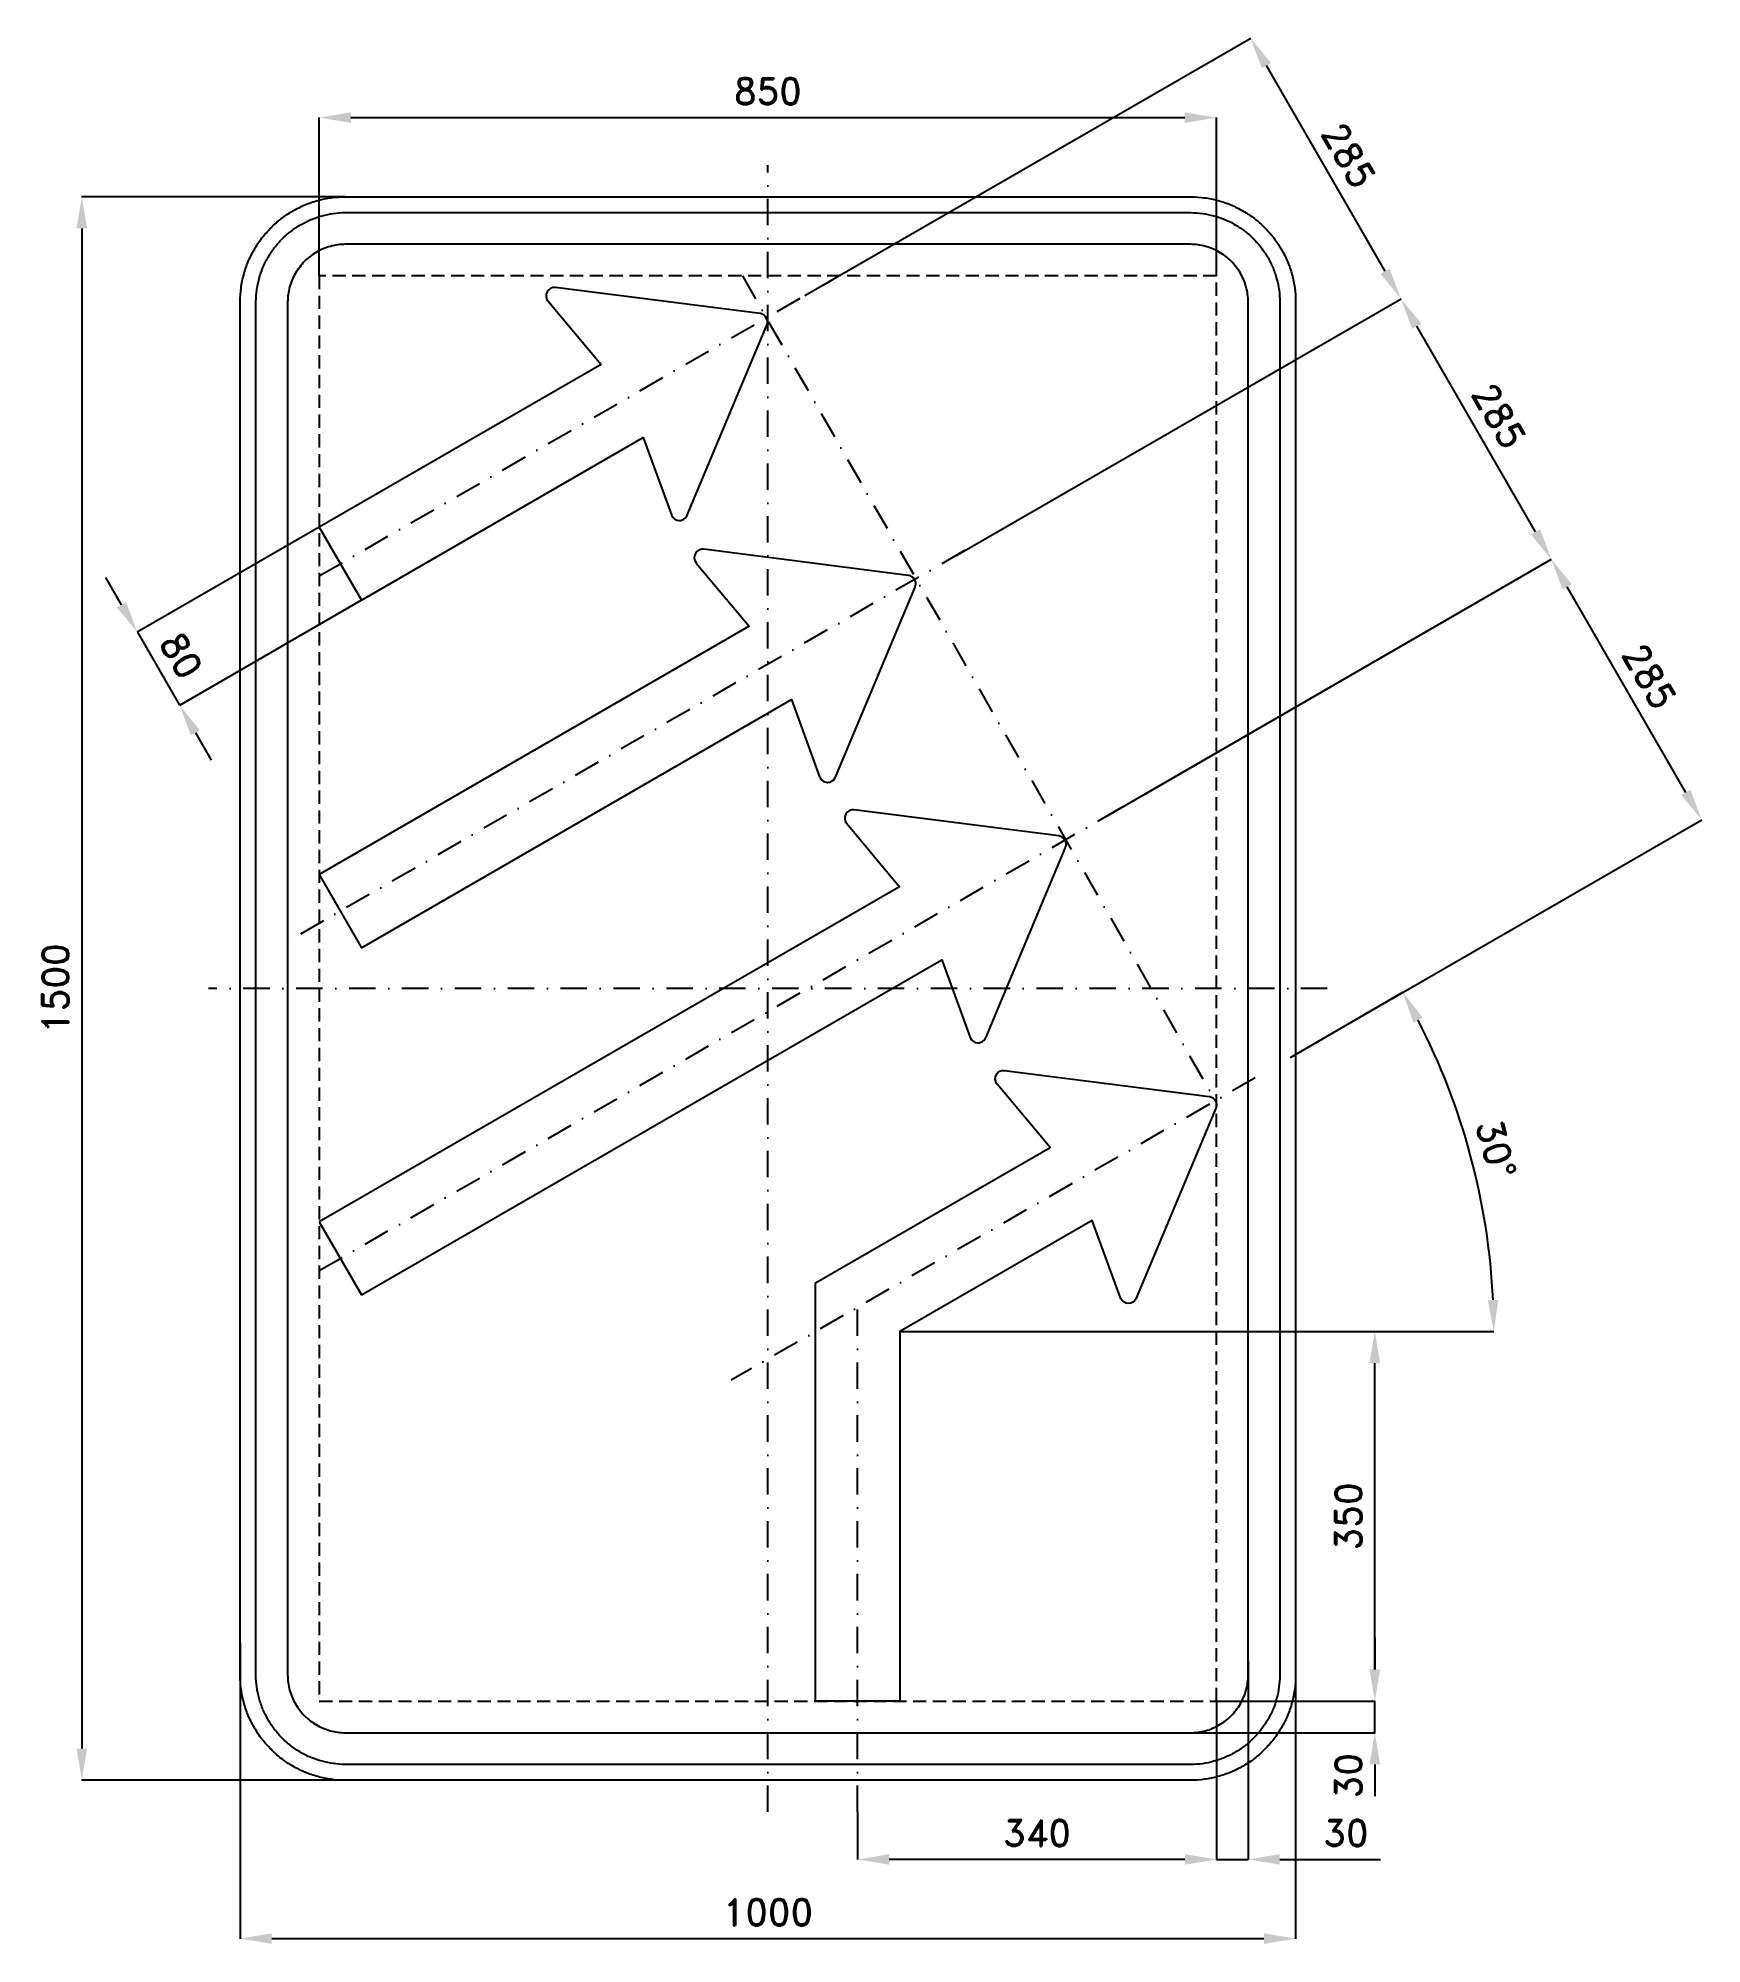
# Model space of a CAD drawing. Header units: millimetres. Extents: x -691 to 885, y -905 to 900.
import ezdxf

# ---------------------------------------------------------------- set-up
doc = ezdxf.new("R2010")
doc.units = ezdxf.units.MM
doc.header["$LTSCALE"] = 5
doc.linetypes.add('ČERCHOVANÁX2', pattern=[2, 1, -0.5, 0, -0.5])
doc.linetypes.add('ČÁRKOVANÁX2', pattern=[1.5, 1, -0.5])
doc.layers.add('Kóty', color=2, linetype='Continuous')
doc.layers.add('Značka', color=7, linetype='Continuous')
doc.styles.get("Standard").update_dxf_attribs({"font": 'romand.shx', "height": 25})
doc.dimstyles.get("Standard").update_dxf_attribs({"dimtxt": 25, "dimasz": 30, "dimexe": 0.18, "dimexo": 0.0625, "dimgap": 12.5, "dimtad": 1, "dimdec": 0, "dimzin": 0, "dimdsep": 46, "dimtxsty": 'Standard', "dimcen": 0.09, "dimadec": 0, "dimazin": 0, "dimtfac": 1, "dimtdec": 0, "dimtofl": 0, "dimtmove": 0, "dimatfit": 3, "dimfxl": 1, "dimtolj": 1, "dimtzin": 0, "dimarcsym": 0})

msp = doc.modelspace()

# ---------------------------------------------------------------- texts
at = {"layer": 'Kóty', "char_height": 25, "attachment_point": 5}
for s, insert, rotation in [('\\A1;80', (-555.8, 315.4), 300.0007), ('\\A1;30', (550, -745.7), 90)]:
    msp.add_mtext(s, dxfattribs=dict(at, insert=insert, rotation=rotation))

# ---------------------------------------------------------------- blocks, each defined once
blk = doc.blocks.new('*D0')
at = {"layer": 'Defpoints', "color": 0, "transparency": 16777216}
for p in [(500, -548.8), (-500, -619.3), (500, -900)]:
    blk.add_point(p, dxfattribs=at)
at = {"layer": 'Kóty', "color": 0, "lineweight": -2, "transparency": 16777216}
for p, q in [((500, -548.9), (500, -900.2)), ((-500, -619.4), (-500, -900.2)), ((-470, -900), (470, -900))]:
    blk.add_line(p, q, dxfattribs=at)
at = {"layer": 'Kóty', "color": 0, "transparency": 16777216}
for points in [[(-470, -895), (-470, -905), (-500, -900)], [(470, -895), (470, -905), (500, -900)]]:
    blk.add_solid(points, dxfattribs=at)
at = {"layer": 'Kóty', "color": 0, "transparency": 16777216, "insert": (0, -875), "char_height": 25, "attachment_point": 5}
blk.add_mtext('\\A1;1000', dxfattribs=at)
blk = doc.blocks.new('*D1')
at = {"layer": 'Defpoints', "color": 0, "transparency": 16777216}
for p in [(500, -622), (-500, -634.2), (500, -900)]:
    blk.add_point(p, dxfattribs=at)
at = {"layer": 'Kóty', "color": 0, "lineweight": -2, "transparency": 16777216}
for p, q in [((500, -622.1), (500, -900.2)), ((-500, -634.2), (-500, -900.2)), ((-470, -900), (470, -900))]:
    blk.add_line(p, q, dxfattribs=at)
at = {"layer": 'Kóty', "color": 0, "transparency": 16777216}
for points in [[(-470, -895), (-470, -905), (-500, -900)], [(470, -895), (470, -905), (500, -900)]]:
    blk.add_solid(points, dxfattribs=at)
at = {"layer": 'Kóty', "color": 0, "transparency": 16777216, "insert": (0, -875), "char_height": 25, "attachment_point": 5}
blk.add_mtext('\\A1;1000', dxfattribs=at)
blk = doc.blocks.new('*D2')
at = {"layer": 'Defpoints', "color": 0, "transparency": 16777216}
for p in [(425, 825), (-425, 675), (425, 675)]:
    blk.add_point(p, dxfattribs=at)
at = {"layer": 'Kóty', "color": 0, "lineweight": -2, "transparency": 16777216}
for p, q in [((-425, 675.0625), (-425, 825.18)), ((-395, 825), (395, 825)), ((425, 675.0625), (425, 825.18))]:
    blk.add_line(p, q, dxfattribs=at)
at = {"layer": 'Kóty', "color": 0, "transparency": 16777216}
for points in [[(-395, 830), (-395, 820), (-425, 825)], [(395, 830), (395, 820), (425, 825)]]:
    blk.add_solid(points, dxfattribs=at)
at = {"layer": 'Kóty', "color": 0, "transparency": 16777216, "insert": (0, 850), "char_height": 25, "attachment_point": 5}
blk.add_mtext('\\A1;850', dxfattribs=at)
blk = doc.blocks.new('*D3')
at = {"layer": 'Defpoints', "color": 0, "transparency": 16777216}
for p in [(125, -324.993), (575, -324.993), (425, -675)]:
    blk.add_point(p, dxfattribs=at)
at = {"layer": 'Kóty', "color": 0, "lineweight": -2, "transparency": 16777216}
for p, q in [((125.0625, -324.993), (575.18, -324.993)), ((575, -645), (575, -354.993)), ((425.0625, -675), (575.18, -675))]:
    blk.add_line(p, q, dxfattribs=at)
at = {"layer": 'Kóty', "color": 0, "transparency": 16777216}
for points in [[(570, -354.993), (580, -354.993), (575, -324.993)], [(570, -645), (580, -645), (575, -675)]]:
    blk.add_solid(points, dxfattribs=at)
at = {"layer": 'Kóty', "color": 0, "transparency": 16777216, "insert": (550, -499.9965), "char_height": 25, "attachment_point": 5, "rotation": 90}
blk.add_mtext('\\A1;350', dxfattribs=at)
blk = doc.blocks.new('*D4')
at = {"layer": 'Defpoints', "color": 0, "transparency": 16777216}
for p in [(742.2, 406.6), (357.5, 184.5), (500, -62.3)]:
    blk.add_point(p, dxfattribs=at)
at = {"layer": 'Kóty', "color": 0, "lineweight": -2, "transparency": 16777216}
for p, q in [((357.6, 184.5), (742.4, 406.7)), ((869.7, 185.7), (757.2, 380.6)), ((500.1, -62.3), (884.9, 159.9))]:
    blk.add_line(p, q, dxfattribs=at)
at = {"layer": 'Kóty', "color": 0, "transparency": 16777216}
for points in [[(761.6, 383.1), (752.9, 378.1), (742.2, 406.6)], [(874, 188.2), (865.4, 183.2), (884.7, 159.8)]]:
    blk.add_solid(points, dxfattribs=at)
at = {"layer": 'Kóty', "color": 0, "transparency": 16777216, "insert": (835.1, 295.7), "char_height": 25, "attachment_point": 5, "rotation": 299.9969}
blk.add_mtext('\\A1;285', dxfattribs=at)
blk = doc.blocks.new('*D5')
at = {"layer": 'Defpoints', "color": 0, "transparency": 16777216}
for p in [(599.7, 653.4), (177.4, 409.6), (319.9, 162.8)]:
    blk.add_point(p, dxfattribs=at)
at = {"layer": 'Kóty', "color": 0, "lineweight": -2, "transparency": 16777216}
for p, q in [((177.5, 409.6), (599.9, 653.5)), ((727.2, 432.6), (614.7, 627.4)), ((320, 162.8), (742.4, 406.7))]:
    blk.add_line(p, q, dxfattribs=at)
at = {"layer": 'Kóty', "color": 0, "transparency": 16777216}
for points in [[(619.1, 629.9), (610.4, 624.9), (599.7, 653.4)], [(731.6, 435.1), (722.9, 430.1), (742.2, 406.6)]]:
    blk.add_solid(points, dxfattribs=at)
at = {"layer": 'Kóty', "color": 0, "transparency": 16777216, "insert": (692.6, 542.5), "char_height": 25, "attachment_point": 5, "rotation": 299.9979}
blk.add_mtext('\\A1;285', dxfattribs=at)
blk = doc.blocks.new('*D6')
at = {"layer": 'Defpoints', "color": 0, "transparency": 16777216}
for p in [(457.3, 900.2), (35, 656.5), (177.5, 409.6)]:
    blk.add_point(p, dxfattribs=at)
at = {"layer": 'Kóty', "color": 0, "lineweight": -2, "transparency": 16777216}
for p, q in [((35, 656.5), (457.4, 900.3)), ((584.7, 679.4), (472.3, 874.3)), ((177.5, 409.7), (599.9, 653.5))]:
    blk.add_line(p, q, dxfattribs=at)
at = {"layer": 'Kóty', "color": 0, "transparency": 16777216}
for points in [[(476.6, 876.8), (467.9, 871.8), (457.3, 900.2)], [(589.1, 681.9), (580.4, 676.9), (599.7, 653.4)]]:
    blk.add_solid(points, dxfattribs=at)
at = {"layer": 'Kóty', "color": 0, "transparency": 16777216, "insert": (550.1, 789.3), "char_height": 25, "attachment_point": 5, "rotation": 299.9969}
blk.add_mtext('\\A1;285', dxfattribs=at)
blk = doc.blocks.new('*D7')
at = {"layer": 'Defpoints', "color": 0, "transparency": 16777216}
for p in [(494.9, -65.3), (677.9, -213.4), (85, -301.9), (125.1, -325), (540.5, -325)]:
    blk.add_point(p, dxfattribs=at)
at = {"layer": 'Kóty', "color": 0, "lineweight": -2, "transparency": 16777216}
for p, q in [((495, -65.2), (601.7, -3.6)), ((540.5, -325), (687.9, -325))]:
    blk.add_line(p, q, dxfattribs=at)
blk.add_arc((45, -325), 642.7, 2.6748, 27.3221, dxfattribs=at)
at = {"layer": 'Kóty', "color": 0, "transparency": 16777216}
for points in [[(611.6, -32.4), (620.4, -27.6), (601.6, -3.7)], [(692, -294.9), (682, -295.1), (687.7, -325)]]:
    blk.add_solid(points, dxfattribs=at)
at = {"layer": 'Kóty', "color": 0, "transparency": 16777216, "insert": (689.9, -152.2), "char_height": 25, "attachment_point": 5, "rotation": 284.9984}
blk.add_mtext('\\A1;30°', dxfattribs=at)
blk = doc.blocks.new('*D8')
at = {"layer": 'Defpoints', "color": 0, "transparency": 16777216}
for p in [(-400, 750), (-650, -750), (-375.5, -750)]:
    blk.add_point(p, dxfattribs=at)
at = {"layer": 'Kóty', "color": 0, "lineweight": -2, "transparency": 16777216}
for p, q in [((-400.1, 750), (-650.2, 750)), ((-650, 720), (-650, -720)), ((-375.6, -750), (-650.2, -750))]:
    blk.add_line(p, q, dxfattribs=at)
at = {"layer": 'Kóty', "color": 0, "transparency": 16777216}
for points in [[(-655, 720), (-645, 720), (-650, 750)], [(-655, -720), (-645, -720), (-650, -750)]]:
    blk.add_solid(points, dxfattribs=at)
at = {"layer": 'Kóty', "color": 0, "transparency": 16777216, "insert": (-675, 0), "char_height": 25, "attachment_point": 5, "rotation": 90}
blk.add_mtext('\\A1;1500', dxfattribs=at)
blk = doc.blocks.new('*D9')
at = {"layer": 'Defpoints', "color": 0, "transparency": 16777216}
for p in [(425.0625, -675), (85, -780), (85, -825)]:
    blk.add_point(p, dxfattribs=at)
at = {"layer": 'Kóty', "color": 0, "lineweight": -2, "transparency": 16777216}
for p, q in [((425.0625, -675.0625), (425.0625, -825.18)), ((85, -780.0625), (85, -825.18)), ((395.0625, -825), (115, -825))]:
    blk.add_line(p, q, dxfattribs=at)
at = {"layer": 'Kóty', "color": 0, "transparency": 16777216}
for points in [[(115, -820), (115, -830), (85, -825)], [(395.0625, -820), (395.0625, -830), (425.0625, -825)]]:
    blk.add_solid(points, dxfattribs=at)
at = {"layer": 'Kóty', "color": 0, "transparency": 16777216, "insert": (255.03125, -800), "char_height": 25, "attachment_point": 5}
blk.add_mtext('\\A1;340', dxfattribs=at)
blk = doc.blocks.new('*D10')
at = {"layer": 'Defpoints', "color": 0, "transparency": 16777216}
for p in [(455, -637), (425.1, -675), (455, -825)]:
    blk.add_point(p, dxfattribs=at)
at = {"layer": 'Kóty', "color": 0, "lineweight": -2, "transparency": 16777216}
for p, q in [((455, -637.1), (455, -825.2)), ((425.1, -675.1), (425.1, -825.2)), ((395.1, -825), (365.1, -825)), ((485, -825), (580.5, -825))]:
    blk.add_line(p, q, dxfattribs=at)
at = {"layer": 'Kóty', "color": 0, "transparency": 16777216}
for points in [[(395.1, -820), (395.1, -830), (425.1, -825)], [(485, -820), (485, -830), (455, -825)]]:
    blk.add_solid(points, dxfattribs=at)
at = {"layer": 'Kóty', "color": 0, "transparency": 16777216, "insert": (547.7, -800), "char_height": 25, "attachment_point": 5}
blk.add_mtext('\\A1;30', dxfattribs=at)

# ---------------------------------------------------------------- dimensions: what is measured, and where the dimension line sits
at = {"layer": 'Kóty'}
for p1, p2, distance, picture, middle in [((177.5, 409.6), (35, 656.5), -487.6, '*D6', (550.1, 789.3)), ((319.9, 162.8), (177.4, 409.6), -487.6, '*D5', (692.6, 542.5)), ((500, -62.3), (357.5, 184.5), -444.2, '*D4', (835.1, 295.7))]:
    dim = msp.add_aligned_dim(p1=p1, p2=p2, distance=distance, dimstyle='Standard', dxfattribs=at)
    dim.commit()
    dim.dimension.update_dxf_attribs({"geometry": picture, "text_midpoint": middle})
for base, p1, p2, picture, middle in [((425, 825), (-425, 675), (425, 675), '*D2', (0, 850)), ((500, -900), (-500, -619.3), (500, -548.8), '*D0', (0, -875)), ((500, -900), (-500, -634.2), (500, -622), '*D1', (0, -875)), ((455, -825), (425.1, -675), (455, -637), '*D10', (547.7, -800)), ((85, -825), (425.1, -675), (85, -780), '*D9', (255, -800))]:
    dim = msp.add_linear_dim(base=base, p1=p1, p2=p2, dimstyle='Standard', dxfattribs=at)
    dim.commit()
    dim.dimension.update_dxf_attribs({"geometry": picture, "text_midpoint": middle})
for base, p1, p2, picture, middle in [((-650, -750), (-400, 750), (-375.5, -750), '*D8', (-675, 0)), ((575, -325), (425, -675), (125, -325), '*D3', (550, -500))]:
    dim = msp.add_linear_dim(base=base, p1=p1, p2=p2, angle=90, dimstyle='Standard', dxfattribs=at)
    dim.commit()
    dim.dimension.update_dxf_attribs({"geometry": picture, "text_midpoint": middle})
dim = msp.add_angular_dim_2l(base=(677.9, -213.4), line1=((85, -301.9), (494.9, -65.3)), line2=((125.1, -325), (540.5, -325)), dimstyle='Standard', dxfattribs=at)
dim.commit()
dim.dimension.update_dxf_attribs({"geometry": '*D7', "text_midpoint": (689.9, -152.2)})

# ---------------------------------------------------------------- linework, layer by layer
at = {"layer": 'Kóty'}
for p, q in [((-425, 437.1), (-597.6, 337.5)), ((-612.4, 363.5), (-627.4, 389.5)), ((-385, 367.8), (-557.6, 268.2)), ((-542.4, 242.3), (-527.4, 216.3)), ((575, -615), (575, -645)), ((425, -675), (575.2, -675)), ((366.1, -705), (575.2, -705)), ((575, -735), (575, -765))]:
    msp.add_line(p, q, dxfattribs=at)
for points in [[(-597.4, 337.6), (-557.4, 268.3)], [(575, -705), (575, -675)], [(425.1, -825), (455, -825)]]:
    msp.add_lwpolyline(points, dxfattribs=at)
for points in [[(-608.1, 366), (-616.7, 361), (-597.4, 337.6)], [(-538.1, 244.8), (-546.7, 239.8), (-557.4, 268.3)], [(570, -645), (580, -645), (575, -675)], [(570, -735), (580, -735), (575, -705)]]:
    msp.add_solid(points, dxfattribs=at)
at = {"layer": 'Značka', "color": 6, "linetype": 'ČERCHOVANÁX2', "ltscale": 5}
for p, q in [((-425, 390.9), (69.5, 676.4)), ((186.3, 414.8), (-457.4, 43.1)), ((-425, -267.2), (353.1, 182)), ((461.7, -84.5), (-34.9, -371.1))]:
    msp.add_line(p, q, dxfattribs=at)
at = {"layer": 'Značka', "color": 5}
msp.add_line((-425, 108), (-385, 38.7), dxfattribs=at)
at = {"layer": 'Značka', "color": 6, "linetype": 'ČERCHOVANÁX2', "ltscale": 5}
for points in [[(0, -780), (0, 780)], [(-24.2, 675), (425, -108.1)], [(530, 0), (-530, 0)], [(85, -780), (85, -301.9)]]:
    msp.add_lwpolyline(points, dxfattribs=at)
at = {"layer": 'Značka', "color": 5}
for points in [[(-400, -750), (-400.4, -750), (-400.8, -750, -0.03218), (-413.7, -749.1, -0.035443), (-426.4, -746.5, -0.036267), (-438.7, -742.3, -0.03442), (-450.2, -736.5, -0.033722), (-461, -729.3, -0.034085), (-470.7, -720.7, -0.034209), (-479.3, -711, -0.034229), (-486.5, -700.2, -0.034044), (-492.3, -688.7, -0.033412), (-496.5, -676.4, -0.034127), (-499.1, -663.7, -0.036745), (-500, -650.8), (-500, -650.4), (-500, -650), (-500, 650), (-500, 650.4), (-500, 650.8, -0.03218), (-499.1, 663.7, -0.035441), (-496.5, 676.4, -0.03627), (-492.3, 688.7, -0.034417), (-486.5, 700.2, -0.033719), (-479.3, 711, -0.034078), (-470.7, 720.7, -0.034208), (-461, 729.3, -0.034227), (-450.2, 736.5, -0.034051), (-438.7, 742.3, -0.033416), (-426.4, 746.5, -0.034129), (-413.7, 749.1, -0.036746), (-400.8, 750), (-400.4, 750), (-400, 750), (400, 750), (400.4, 750), (400.8, 750, -0.032179), (413.7, 749.1, -0.035451), (426.4, 746.5, -0.036282), (438.7, 742.3, -0.034425), (450.2, 736.5, -0.033731), (461, 729.3, -0.034081), (470.7, 720.7, -0.034214), (479.3, 711, -0.034229), (486.5, 700.2, -0.034034), (492.3, 688.6, -0.033411), (496.5, 676.4, -0.034122), (499.1, 663.7, -0.036741), (500, 650.8), (500, 650.4), (500, 650), (500, -650), (500, -650.4), (500, -650.8, -0.032179), (499.1, -663.7, -0.035442), (496.5, -676.4, -0.036264), (492.3, -688.7, -0.034415), (486.5, -700.2, -0.033719), (479.3, -711, -0.034086), (470.7, -720.7, -0.034205), (461, -729.3, -0.03423), (450.2, -736.5, -0.034046), (438.7, -742.3, -0.033413), (426.4, -746.5, -0.034127), (413.7, -749.1, -0.036745), (400.8, -750), (400.4, -750), (400, -750), (-400, -750)], [(-400, -735), (-400.3, -735), (-400.7, -735, -0.03218), (-411.6, -734.2, -0.035443), (-422.4, -732, -0.036267), (-432.9, -728.5, -0.03442), (-442.7, -723.5, -0.033721), (-451.9, -717.4, -0.034085), (-460.1, -710.1, -0.034209), (-467.4, -701.9, -0.034229), (-473.5, -692.7, -0.034045), (-478.4, -682.9, -0.033412), (-482, -672.4, -0.034127), (-484.3, -661.6, -0.036745), (-485, -650.7), (-485, -650.3), (-485, -650), (-485, 650), (-485, 650.3), (-485, 650.7, -0.032181), (-484.2, 661.6, -0.035444), (-482, 672.4, -0.036267), (-478.5, 682.9, -0.034419), (-473.5, 692.7, -0.033711), (-467.4, 701.9, -0.034078), (-460.1, 710.1, -0.034195), (-451.9, 717.4, -0.034219), (-442.7, 723.5, -0.034051), (-432.9, 728.4, -0.033409), (-422.4, 732, -0.034121), (-411.6, 734.3, -0.036745), (-400.7, 735), (-400.3, 735), (-400, 735), (400, 735), (400.3, 735), (400.7, 735, -0.032174), (411.6, 734.2, -0.03544), (422.4, 732, -0.036261), (432.9, 728.5, -0.03443), (442.7, 723.5, -0.033731), (451.9, 717.4, -0.03408), (460.1, 710.1, -0.034212), (467.4, 701.9, -0.03423), (473.5, 692.7, -0.034037), (478.4, 682.9, -0.033418), (482, 672.4, -0.034127), (484.3, 661.6, -0.036751), (485, 650.7), (485, 650.3), (485, 650), (485, -650), (485, -650.3), (485, -650.7, -0.032185), (484.2, -661.6, -0.03545), (482, -672.4, -0.036271), (478.5, -682.9, -0.034419), (473.5, -692.7, -0.033715), (467.4, -701.9, -0.034083), (460.1, -710.1, -0.034209), (451.9, -717.4, -0.034231), (442.7, -723.5, -0.034042), (432.9, -728.4, -0.033411), (422.4, -732, -0.034127), (411.6, -734.3, -0.036745), (400.7, -735), (400.3, -735), (400, -735), (-400, -735)], [(-400, -705), (400, -705), (400.2, -705), (400.4, -705, 0.03218), (407.5, -704.5, 0.035442), (414.5, -703.1, 0.036265), (421.3, -700.8, 0.034422), (427.6, -697.6, 0.033717), (433.6, -693.6, 0.034088), (438.9, -688.9, 0.034212), (443.6, -683.6, 0.034229), (447.6, -677.6, 0.034042), (450.7, -671.3, 0.033412), (453.1, -664.5, 0.034125), (454.5, -657.5, 0.036743), (455, -650.4), (455, -650.2), (455, -650), (455, 650), (455, 650.2), (455, 650.4, 0.032187), (454.5, 657.5, 0.035442), (453.1, 664.5, 0.036278), (450.8, 671.3, 0.034421), (447.6, 677.6, 0.033718), (443.6, 683.5, 0.034078), (438.9, 688.9, 0.034199), (433.6, 693.6, 0.034236), (427.6, 697.6, 0.03403), (421.3, 700.8, 0.033395), (414.5, 703, 0.034109), (407.5, 704.5, 0.036744), (400.4, 705), (400.2, 705), (400, 705), (-400, 705), (-400.2, 705), (-400.4, 705, 0.032171), (-407.5, 704.5, 0.035429), (-414.5, 703, 0.036266), (-421.3, 700.8, 0.034431), (-427.6, 697.6, 0.033735), (-433.6, 693.6, 0.034079), (-438.9, 688.9, 0.034224), (-443.6, 683.5, 0.034235), (-447.6, 677.6, 0.03404), (-450.7, 671.3, 0.033409), (-453.1, 664.5, 0.034125), (-454.5, 657.5, 0.036745), (-455, 650.4), (-455, 650.2), (-455, 650), (-455, -650), (-455, -650.2), (-455, -650.4, 0.03218), (-454.5, -657.5, 0.035443), (-453.1, -664.5, 0.036267), (-450.8, -671.3, 0.034421), (-447.6, -677.6, 0.033721), (-443.6, -683.6, 0.034084), (-438.9, -688.9, 0.034208), (-433.6, -693.6, 0.03423), (-427.6, -697.6, 0.034044), (-421.3, -700.7, 0.033412), (-414.5, -703.1, 0.034127), (-407.5, -704.5, 0.036745), (-400.4, -705), (-400.2, -705), (-400, -705)], [(-385, 367.8), (-118.1, 521.9), (-91.4, 448.6), (-91.2, 448.2), (-91, 447.7), (-89.9, 446.1), (-88.5, 444.8), (-86.4, 443.7), (-84, 443.4, 0.079556), (-81.7, 443.6), (-79.5, 444.6), (-78, 445.9), (-76.9, 447.4), (-76.7, 447.8), (-76.5, 448.3), (-1, 628.4), (-0.9, 628.7), (-0.8, 629.1), (-0.4, 630.5), (-0.4, 632), (-0.7, 633.8), (-1.5, 635.5), (-2.6, 636.9), (-4, 638.1), (-5.3, 638.8), (-6.7, 639.3), (-7, 639.3), (-7.4, 639.4), (-201.1, 664.1), (-201.6, 664.2), (-202, 664.2, 0.063584), (-203.9, 664), (-205.7, 663.3), (-207.7, 661.9), (-209.1, 660), (-210, 657.8), (-210.1, 655.4), (-209.7, 653.5), (-208.8, 651.8), (-208.5, 651.4), (-208.2, 651.1), (-158.1, 591.2), (-425, 437.1)], [(-385, 38.7), (22.3, 273.9), (49, 200.6), (49.2, 200.1), (49.4, 199.7), (50.5, 198.1), (51.9, 196.8), (54, 195.7), (56.4, 195.3, 0.079393), (58.7, 195.6), (60.9, 196.6), (62.4, 197.8), (63.5, 199.4), (63.7, 199.8), (63.9, 200.2), (139.4, 380.3), (139.5, 380.7), (139.6, 381), (140, 382.5), (140, 383.9), (139.7, 385.7), (138.9, 387.4), (137.8, 388.9), (136.4, 390.1), (135.1, 390.8), (133.7, 391.2), (133.4, 391.3), (133, 391.4), (-60.7, 416.1), (-61.2, 416.1), (-61.6, 416.2, 0.063584), (-63.5, 416), (-65.3, 415.3), (-67.3, 413.9), (-68.7, 412), (-69.6, 409.8), (-69.7, 407.4), (-69.3, 405.5), (-68.4, 403.8), (-68.1, 403.4), (-67.8, 403), (-17.7, 343.2), (-425, 108)], [(-385, -290.3), (164.8, 27.1), (191.5, -46.3), (191.7, -46.7), (191.9, -47.1), (193, -48.7), (194.4, -50), (196.5, -51.1), (198.9, -51.5, 0.079393), (201.2, -51.2), (203.4, -50.2), (204.9, -49), (206, -47.5), (206.2, -47), (206.4, -46.6), (281.9, 133.5), (282, 133.9), (282.1, 134.2), (282.5, 135.6), (282.5, 137.1), (282.2, 138.9), (281.4, 140.6), (280.3, 142.1), (278.9, 143.3), (277.6, 144), (276.2, 144.4), (275.9, 144.5), (275.5, 144.5), (81.8, 169.3), (81.3, 169.3), (80.9, 169.3, 0.063584), (79, 169.1), (77.2, 168.5), (75.2, 167.1), (73.8, 165.2), (72.9, 162.9), (72.8, 160.6), (73.2, 158.7), (74.1, 157), (74.4, 156.6), (74.7, 156.2), (124.8, 96.4), (-425, -221)], [(45, -675), (45, -278.8), (267.3, -150.5), (217.2, -90.6), (216.9, -90.2), (216.6, -89.9), (215.8, -88.1), (215.3, -86.3), (215.5, -83.9), (216.3, -81.6), (217.7, -79.7), (219.7, -78.4), (221.5, -77.7), (223.4, -77.5), (223.8, -77.5), (224.3, -77.5), (418, -102.3), (418.4, -102.3), (418.8, -102.4), (420.2, -102.8), (421.4, -103.6), (422.9, -104.7), (423.9, -106.2), (424.7, -107.9), (425, -109.7), (425, -111.2), (424.6, -112.6), (424.5, -113), (424.4, -113.3), (349, -293.4), (348.8, -293.9), (348.5, -294.3), (347.4, -295.8), (345.9, -297), (343.8, -298.1), (341.4, -298.3, -0.079491), (339, -297.9), (336.9, -296.8), (335.5, -295.6), (334.4, -294), (334.2, -293.5), (334.1, -293.1), (307.3, -219.8), (125, -325), (125, -675), (45, -675)]]:
    msp.add_lwpolyline(points, format="xyb", dxfattribs=at)
at = {"layer": 'Značka', "color": 6, "linetype": 'ČÁRKOVANÁX2', "ltscale": 2.5}
msp.add_lwpolyline([(425, -675), (425, 675), (-425, 675), (-425, -675)], close=True, dxfattribs=at)
at = {"layer": 'Značka', "color": 5}
for points in [[(-425, 437.1), (-385, 367.8)], [(-425, -221), (-385, -290.3)]]:
    msp.add_lwpolyline(points, dxfattribs=at)

msp.set_redraw_order([(e.dxf.handle, doc.entitydb.next_handle()) for e in msp.query("TEXT MTEXT ATTDEF DIMENSION ARC_DIMENSION")])  # texts and dimensions are drawn at this point

doc.saveas('drawing.dxf')
